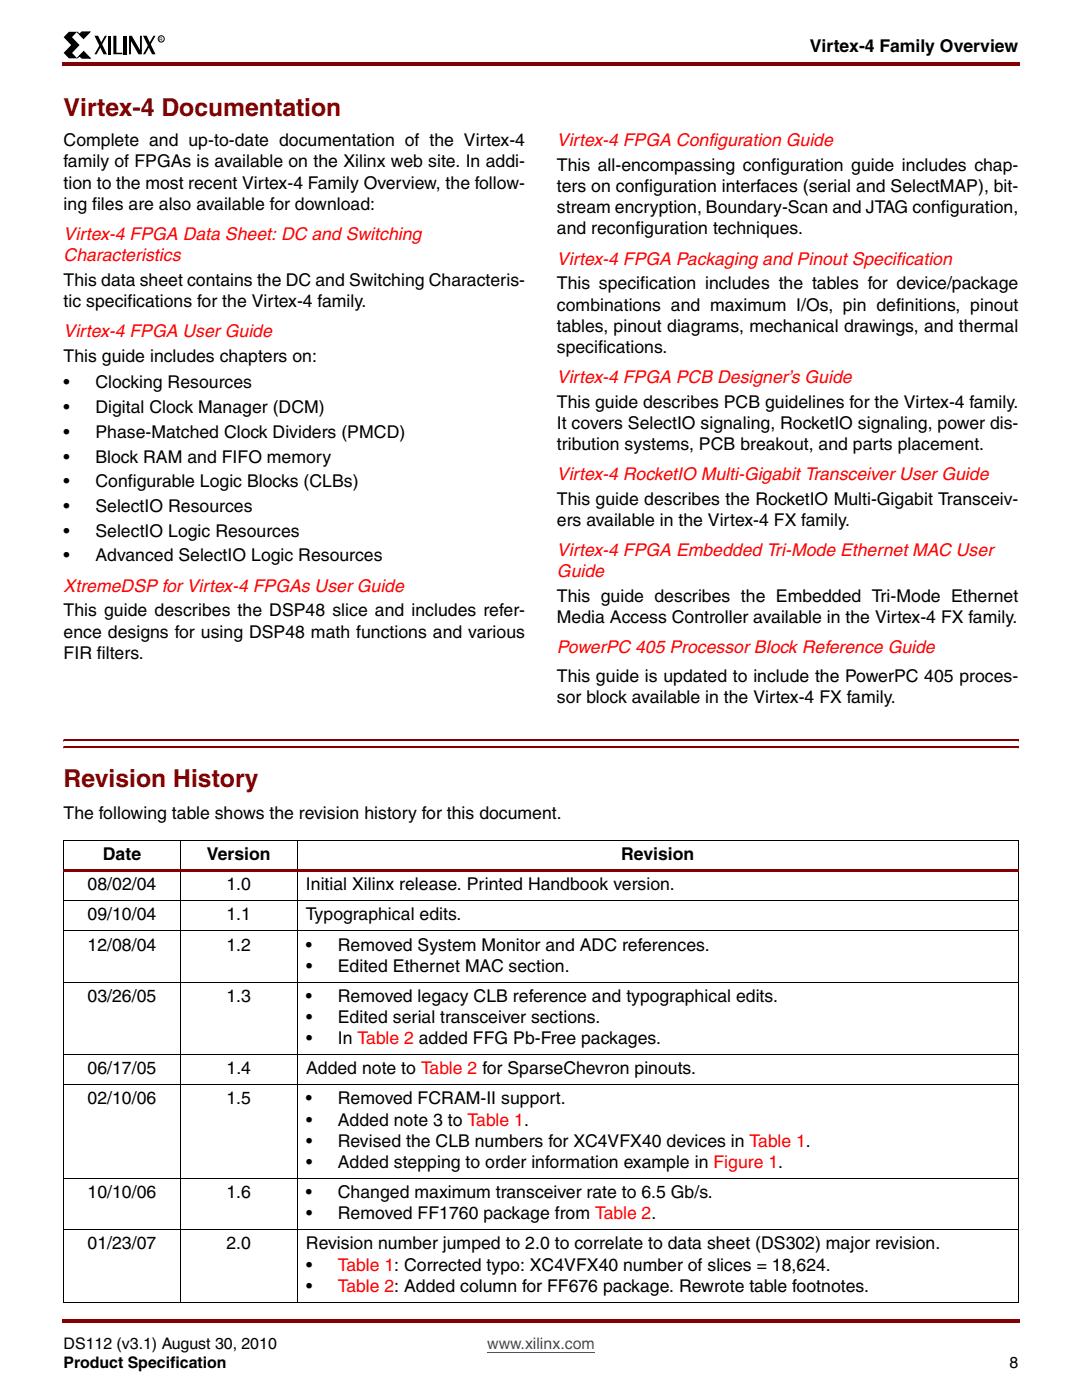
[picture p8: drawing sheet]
<svg xmlns="http://www.w3.org/2000/svg" width="216mm" height="279mm" viewBox="0 0 216 279" stroke-linecap="round" stroke-linejoin="round" font-family="sans-serif">
<defs><g id="words">
<g font-size="4.9" fill="#850000">
<text x="12.7" y="23.1">Virtex-4 Documentation</text>
<text x="12.7" y="157">Revision History</text>
</g>
<g font-size="3.5">
<text x="161.6" y="10.5">Virtex-4 Family Overview</text>
<text x="12.7" y="29.2">Complete and up-to-date documentation of the Virtex-4</text>
<text x="12.7" y="33.4">family of FPGAs is available on the Xilinx web site. In addi-</text>
<text x="111.1" y="34.1">This all-encompassing configuration guide includes chap-</text>
<text x="12.7" y="37.6">tion to the most recent Virtex-4 Family Overview, the follow-</text>
<text x="12.7" y="41.9">ing files are also available for download:</text>
<text x="111.1" y="38.3">ters on configuration interfaces (serial and SelectMAP), bit-</text>
<text x="111.1" y="42.6">stream encryption, Boundary-Scan and JTAG configuration,</text>
<text x="111.1" y="46.8">and reconfiguration techniques.</text>
<text x="12.7" y="57">This data sheet contains the DC and Switching Characteris-</text>
<text x="111.1" y="57.7">This specification includes the tables for device/package</text>
<text x="12.7" y="61.3">tic specifications for the Virtex-4 family.</text>
<text x="111.1" y="62">combinations and maximum I/Os, pin definitions, pinout</text>
<text x="111.1" y="66.2">tables, pinout diagrams, mechanical drawings, and thermal</text>
<text x="111.1" y="70.4">specifications.</text>
<text x="12.7" y="72.2">This guide includes chapters on:</text>
<text x="12.7" y="77.5">•</text>
<text x="19" y="77.5">Clocking Resources</text>
<text x="12.7" y="82.4">•</text>
<text x="19" y="82.4">Digital Clock Manager (DCM)</text>
<text x="111.1" y="81.4">This guide describes PCB guidelines for the Virtex-4 family.</text>
<text x="12.7" y="87.4">•</text>
<text x="19" y="87.4">Phase-Matched Clock Dividers (PMCD)</text>
<text x="111.1" y="85.6">It covers SelectIO signaling, RocketIO signaling, power dis-</text>
<text x="111.1" y="89.8">tribution systems, PCB breakout, and parts placement.</text>
<text x="12.7" y="92.3">•</text>
<text x="19" y="92.3">Block RAM and FIFO memory</text>
<text x="12.7" y="97.2">•</text>
<text x="19" y="97.2">Configurable Logic Blocks (CLBs)</text>
<text x="111.1" y="100.8">This guide describes the RocketIO Multi-Gigabit Transceiv-</text>
<text x="12.7" y="102.2">•</text>
<text x="12.7" y="107.1">•</text>
<text x="19" y="107.1">SelectIO Logic Resources</text>
<text x="19.1" y="102.2">SelectIO Resources</text>
<text x="111.1" y="105">ers available in the Virtex-4 FX family.</text>
<text x="12.7" y="112.1">•</text>
<text x="19" y="112.1">Advanced SelectIO Logic Resources</text>
<text x="12.7" y="123">This guide describes the DSP48 slice and includes refer-</text>
<text x="111.1" y="120.2">This guide describes the Embedded Tri-Mode Ethernet</text>
<text x="111.1" y="124.4">Media Access Controller available in the Virtex-4 FX family.</text>
<text x="12.7" y="127.2">ence designs for using DSP48 math functions and various</text>
<text x="12.7" y="131.5">FIR filters.</text>
<text x="111.1" y="136.1">This guide is updated to include the PowerPC 405 proces-</text>
<text x="111.1" y="140.3">sor block available in the Virtex-4 FX family.</text>
<text x="12.7" y="163.4">The following table shows the revision history for this document.</text>
<text x="20.5" y="171.7">Date</text>
<text x="41.3" y="171.7">Version</text>
<text x="123.9" y="171.7">Revision</text>
<text x="17.5" y="177.7">08/02/04</text>
<text x="45.2" y="177.7">1.0</text>
<text x="61.1" y="177.7">Initial Xilinx release. Printed Handbook version.</text>
<text x="17.5" y="183.7">09/10/04</text>
<text x="45.2" y="183.7">1.1</text>
<text x="61" y="183.7">Typographical edits.</text>
<text x="17.5" y="189.7">12/08/04</text>
<text x="45.2" y="189.7">1.2</text>
<text x="61.1" y="189.7">•</text>
<text x="67.4" y="189.7">Removed System Monitor and ADC references.</text>
<text x="61.1" y="193.9">•</text>
<text x="67.4" y="193.9">Edited Ethernet MAC section.</text>
<text x="17.5" y="199.9">03/26/05</text>
<text x="45.2" y="199.9">1.3</text>
<text x="61.1" y="199.9">•</text>
<text x="67.4" y="199.9">Removed legacy CLB reference and typographical edits.</text>
<text x="61.1" y="204.2">•</text>
<text x="61.1" y="208.4">•</text>
<text x="67.4" y="204.2">Edited serial transceiver sections.</text>
<text x="67.4" y="208.4">In Table 2 added FFG Pb-Free packages.</text>
<text x="17.5" y="214.4">06/17/05</text>
<text x="45.2" y="214.4">1.4</text>
<text x="61.1" y="214.4">Added note to Table 2 for SparseChevron pinouts.</text>
<text x="17.5" y="220.4">02/10/06</text>
<text x="45.2" y="220.4">1.5</text>
<text x="61.1" y="220.4">•</text>
<text x="67.4" y="220.4">Removed FCRAM-II support.</text>
<text x="61.1" y="224.6">•</text>
<text x="67.4" y="224.6">Added note 3 to Table 1.</text>
<text x="61.1" y="233.1">•</text>
<text x="61.1" y="228.9">•</text>
<text x="67.4" y="233.1">Added stepping to order information example in Figure 1.</text>
<text x="67.4" y="228.9">Revised the CLB numbers for XC4VFX40 devices in Table 1.</text>
<text x="17.5" y="239.1">10/10/06</text>
<text x="45.2" y="239.1">1.6</text>
<text x="61.1" y="239.1">•</text>
<text x="67.4" y="239.1">Changed maximum transceiver rate to 6.5 Gb/s.</text>
<text x="61.1" y="243.3">•</text>
<text x="67.4" y="243.3">Removed FF1760 package from Table 2.</text>
<text x="17.5" y="249.3">01/23/07</text>
<text x="45.2" y="249.3">2.0</text>
<text x="61.1" y="249.3">Revision number jumped to 2.0 to correlate to data sheet (DS302) major revision.</text>
<text x="61.1" y="253.6">•</text>
<text x="61.1" y="257.8">•</text>
</g>
<g font-size="3.5" fill="#f00">
<text x="111.1" y="29.2">Virtex-4 FPGA Configuration Guide</text>
<text x="12.7" y="47.9">Virtex-4 FPGA Data Sheet: DC and Switching</text>
<text x="12.7" y="52.1">Characteristics</text>
<text x="111.1" y="52.8">Virtex-4 FPGA Packaging and Pinout Specification</text>
<text x="12.7" y="67.3">Virtex-4 FPGA User Guide</text>
<text x="111.1" y="76.4">Virtex-4 FPGA PCB Designer’s Guide</text>
<text x="111.1" y="95.8">Virtex-4 RocketIO Multi-Gigabit Transceiver User Guide</text>
<text x="111.1" y="111">Virtex-4 FPGA Embedded Tri-Mode Ethernet MAC User</text>
<text x="12.7" y="118.1">XtremeDSP for Virtex-4 FPGAs User Guide</text>
<text x="111.1" y="115.2">Guide</text>
<text x="111.1" y="130.4">PowerPC 405 Processor Block Reference Guide</text>
<text x="67.4" y="253.6">Table 1: Corrected typo: XC4VFX40 number of slices = 18,624.</text>
<text x="67.4" y="257.8">Table 2: Added column for FF676 package. Rewrote table footnotes.</text>
</g>
<g font-size="3.2">
<text x="12.7" y="269.2">DS112 (v3.1) August 30, 2010</text>
<text x="12.7" y="273">Product Specification</text>
<text x="201.4" y="273">8</text>
</g>
<text font-size="3.2" fill="#00f" x="97.2" y="269.2">www.xilinx.com</text>
<text font-size="1" x="31.8" y="8.1">R</text>
</g></defs>
<g fill="#850000">
<path d="M12.4 12.4h.3v.7h-.3z"/>
<path d="M12.7 12.4h190.8v.7h-190.8z"/>
</g>
<path d="M12.7 267.1h190.5v9.8h-190.5z" fill="#fff"/>
<path d="M97.2 269.9h21.5" fill="none" stroke="#00f" stroke-width=".2"/>
<g fill="#850000">
<path d="M12.4 263.2h.3v.7h-.3z"/>
<path d="M12.7 263.2h190.8v.7h-190.8z"/>
</g>
<path d="M12.7 6.4h20.1v5.2h-20.1z" fill="#fff"/>
<path d="M13.7 6.3h1.7l-1 1.1 1.5 1.6-1.5 1.6 1 1h-1.7l-1-1 1.5-1.6-1.5-1.6zM18.8 7.1h.8l1.7 3.7h-.6zM20.9 7.1h.4l-2 3.7h-.5zM21.5 7.1h.6v3.7h-.6zM22.6 7.1h.6v3.4h1.2v.3h-1.8zM24.7 7.1h.6v3.7h-.6zM25.7 7.1h.6l1.6 2.9v-2.9h.4v3.7h-.7l-1.5-2.6v2.6h-.4zM28.5 7.1h.8l1.7 3.7h-.7zM30.6 7.1h.4l-2 3.7h-.5z" fill="#000"/>
<path d="M15.4 6.4l.5 .5 .4-.5h1.6l-1.2 1.3zM16.7 10.3l1.3 1.3h-1.7l-.4-.5-.5 .5z" fill="#000" stroke="#000" stroke-width=".2"/>
<circle cx="32.2" cy="7.8" r=".62" fill="none" stroke="#000" stroke-width=".2"/>
<path d="M12.7 145h190.5v7.3h-190.5z" fill="#fff"/>
<g fill="#850000">
<path d="M12.7 147.6v.4z"/>
<path d="M203.2 147.6v.4z"/>
</g>
<path d="M12.7 147.8h190.5" fill="none" stroke="#850000" stroke-width=".36"/>
<g fill="#850000">
<path d="M12.7 148.9v.4z"/>
<path d="M203.2 148.9v.4z"/>
</g>
<path d="M12.7 149.1h190.5" fill="none" stroke="#850000" stroke-width=".36"/>
<path d="M12.7 167.8h190.5M12.7 167.8v92M36 167.7v92.2M59.3 167.7v92.2M203.2 167.8v92" fill="none" stroke="#000" stroke-width=".2"/>
<path d="M12.7 173.5h190.5v.6h-190.5z" fill="#850000"/>
<path d="M12.7 179.8h190.5M12.7 185.8h190.5M12.7 196h190.5M12.7 210.5h190.5M12.7 216.5h190.5M12.7 235.2h190.5M12.7 245.4h190.5M12.7 259.9h190.5" fill="none" stroke="#000" stroke-width=".2"/>
<use href="#words"/>
</svg>
